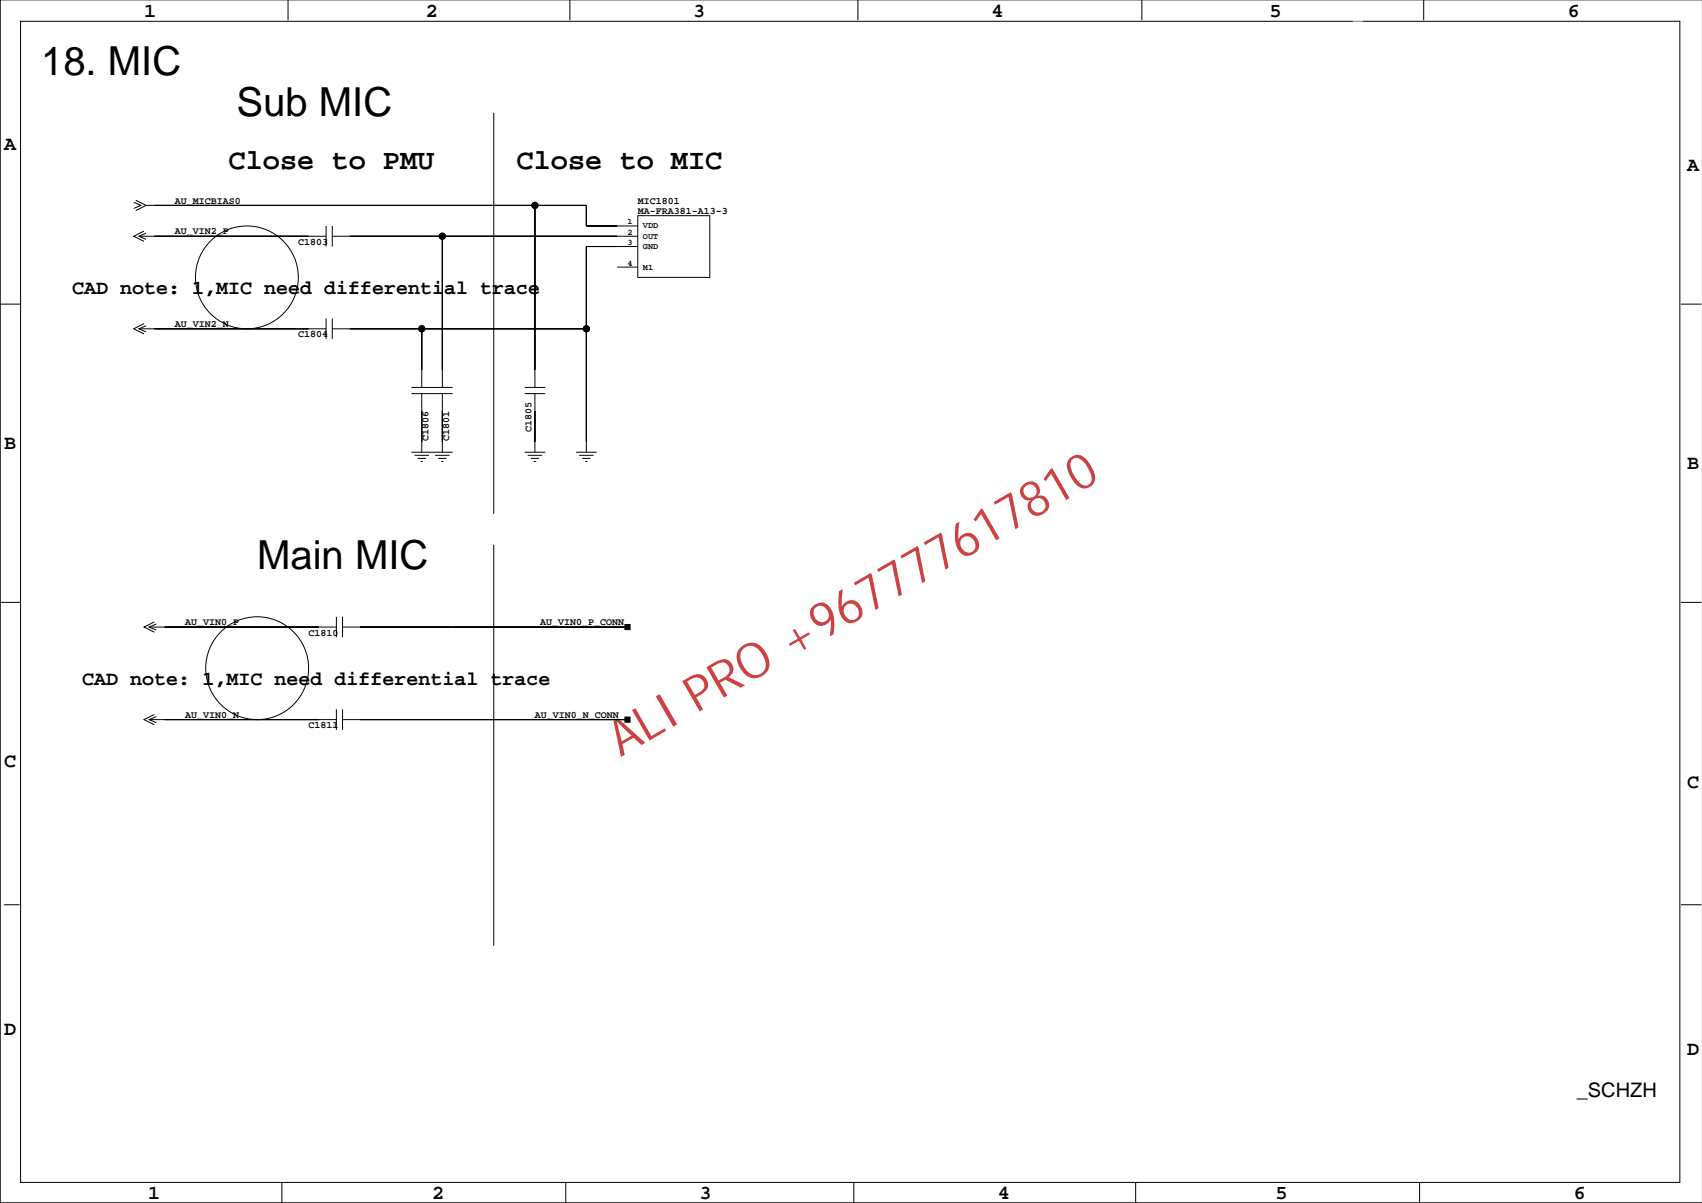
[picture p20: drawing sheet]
<svg xmlns="http://www.w3.org/2000/svg" width="420mm" height="297mm" viewBox="0 0 420 297" stroke-linecap="round" stroke-linejoin="round" font-family="sans-serif">
<defs><g id="words">
<text font-size="12.2" fill="#bf0000" x="153.2" y="187" transform="rotate(-30 153.2 187)">ALI PRO +967777617810</text>
<g font-size="9.9">
<text x="10.2" y="18.5">18. MIC</text>
<text x="58.4" y="28.6">Sub MIC</text>
<text x="63.5" y="140.4">Main MIC</text>
</g>
<g font-size="7.1">
<text x="56.4" y="41.7">Close to PMU</text>
<text x="127.5" y="41.7">Close to MIC</text>
</g>
<g font-size="4.9">
<text x="35.6" y="4.1">1</text>
<text x="105.1" y="4.1">2</text>
<text x="171.2" y="4.1">3</text>
<text x="244.8" y="4.1">4</text>
<text x="313.4" y="4.1">5</text>
<text x="387" y="4.1">6</text>
<text x="1" y="37.1">A</text>
<text x="416.5" y="42.2">A</text>
<text x="17.8" y="72.7">CAD note: 1,MIC need differential trace</text>
<text x="1" y="110.8">B</text>
<text x="416.5" y="115.9">B</text>
<text x="20.3" y="169.2">CAD note: 1,MIC need differential trace</text>
<text x="1" y="189.5">C</text>
<text x="416.5" y="194.6">C</text>
<text x="1" y="255.5">D</text>
<text x="416.5" y="260.6">D</text>
<text x="389.3" y="270.9">_SCHZH</text>
<text x="36.6" y="296.2">1</text>
<text x="106.7" y="296.2">2</text>
<text x="172.7" y="296.2">3</text>
<text x="246.3" y="296.2">4</text>
<text x="314.9" y="296.2">5</text>
<text x="388.5" y="296.2">6</text>
</g>
<g font-size="2.5">
<text x="43.2" y="50.3">AU_MICBIAS0</text>
<text x="157.4" y="50.3">MIC1801</text>
<text x="157.4" y="52.8">MA-FRA381-A13-3</text>
<text x="43.2" y="57.9">AU_VIN2_P</text>
<text x="73.6" y="60.4">C1803</text>
<text x="43.2" y="80.7">AU_VIN2_N</text>
<text x="73.6" y="83.3">C1804</text>
<text x="131.2" y="106.6" transform="rotate(-90 131.2 106.6)">C1805</text>
<text x="105.8" y="108.9" transform="rotate(-90 105.8 108.9)">C1806</text>
<text x="110.9" y="108.9" transform="rotate(-90 110.9 108.9)">C1801</text>
<text x="45.7" y="154.4">AU_VIN0_P</text>
<text x="133.3" y="154.4">AU_VIN0_P_CONN</text>
<text x="76.2" y="156.9">C1810</text>
<text x="45.7" y="177.2">AU_VIN0_N</text>
<text x="76.2" y="179.8">C1811</text>
<text x="132.1" y="177.2">AU_VIN0_N_CONN</text>
</g>
<g font-size="2.1">
<text x="154.9" y="58">2</text>
<text x="154.9" y="55.4">1</text>
<text x="158.7" y="56.4">VDD</text>
<text x="158.7" y="58.9">OUT</text>
<text x="154.9" y="65.6">4</text>
<text x="154.9" y="60.5">3</text>
<text x="158.7" y="61.5">GND</text>
<text x="158.7" y="66.5">M1</text>
</g>
</g></defs>
<g fill="none" stroke="#000" stroke-width=".25">
<path d="M0 -.1v297.1h420.2M71.1 -.1v5.1M140.7 -.1v5.1M211.8 -.1v5.1M281.9 -.1v5.1M351.5 -.1v5.1M5.1 5.3h409.6v286.7h-409.6zM121.9 27.9v99M33 50l1.8 .7-1.8 .8M33.5 49.4l2.6 1.3-2.6 1.3M34.3 58.3h46.2M35.6 57.1l-2.6 1.2 2.6 1.3"/>
<path d="M36.1 57.6l-1.8 .7 1.8 .8M36.1 50.7h108.6v5.1h12.7M80.5 55.8v5.1M82 58.3h75.4M82 55.8v5.1M109.2 58.3v37.4M132.1 50.7v45M157.4 53.3h17.8v15.2h-17.8zM0 75.1h5.1M35.6 79.9l-2.6 1.3 2.6 1.3M80.5 78.6v5.1M82 78.6v5.1"/>
<path d="M152.4 66h5M157.4 60.9h-12.7v50.8M414.9 75.1h5.1M34.3 81.2h46.2M36.1 80.4l-1.8 .8 1.8 .7M82 81.2h62.7M101.6 97.2h10.1M101.6 95.7h10.1M104.1 81.2v14.5M104.1 97.2v14.5M109.2 97.2v14.5M129.5 97.2h5.1"/>
<path d="M129.5 95.7h5.1M132.1 97.2v14.5M101.6 111.7h10.1M102.3 112.4h3.6M103.1 113.2h2M103.9 113.9h.5M107.4 112.4h3.6M108.2 113.2h2M108.9 113.9h.5M129.5 111.7h5.1M130.3 112.4h3.5M131 113.2h2.1"/>
<path d="M131.8 113.9h.5M142.2 111.7h5.1M143 112.4h3.5M143.7 113.2h2.1M144.5 113.9h.5M121.9 134.5v99.1M0 148.7h5.1M36.8 154.8h46.2M38.1 153.6l-2.5 1.2 2.5 1.3M38.6 154.1l-1.8 .7 1.8 .8M83 152.3v5.1M84.6 154.8h70.3"/>
<path d="M84.6 152.3v5.1M414.9 148.7h5.1M36.8 177.7h46.2M38.1 176.4l-2.5 1.3 2.5 1.3M38.6 176.9l-1.8 .8 1.8 .7M83 175.1v5.1M84.6 177.7h70.3M84.6 175.1v5.1M1 223.4h3.8M414.9 223.4h5.1M69.6 292v5M139.7 292v5"/>
<path d="M210.8 292v5M280.4 292v5M350.4 292v5"/>
<circle cx="109.2" cy="58.3" r=".76"/>
<circle cx="132" cy="50.7" r=".76"/>
<circle cx="60.9" cy="68.5" r="12.7"/>
<circle cx="104.1" cy="81.2" r=".76"/>
<circle cx="144.7" cy="81.2" r=".76"/>
<circle cx="63.5" cy="165" r="12.7"/>
</g>
<g fill="#000" stroke="#000" stroke-width=".25">
<path d="M38.1 58.3h38.1z" fill-rule="evenodd"/>
<path d="M86.3 58.3h17.8z" fill-rule="evenodd"/>
<path d="M104.1 58.3h5.1z" fill-rule="evenodd"/>
<path d="M109.2 58.3v33z" fill-rule="evenodd"/>
<path d="M38.1 50.7h94z" fill-rule="evenodd"/>
<path d="M132.1 50.7v40.6z" fill-rule="evenodd"/>
<path d="M132.1 50.7h5z" fill-rule="evenodd"/>
<path d="M137.1 50.7h7.6z" fill-rule="evenodd"/>
<path d="M144.7 50.7v5.1z" fill-rule="evenodd"/>
<path d="M144.7 55.8h7.7z" fill-rule="evenodd"/>
<path d="M109.2 58.3h43.2z" fill-rule="evenodd"/>
<path d="M144.7 60.9v20.3z" fill-rule="evenodd"/>
<path d="M144.7 60.9h7.7z" fill-rule="evenodd"/>
<path d="M38.1 81.2h38.1z" fill-rule="evenodd"/>
<path d="M86.3 81.2h17.8z" fill-rule="evenodd"/>
<path d="M104.1 81.2v10.1z" fill-rule="evenodd"/>
<path d="M144.7 81.2v27.9z" fill-rule="evenodd"/>
<path d="M104.1 81.2h40.6z" fill-rule="evenodd"/>
<path d="M104.1 101.5v7.6z" fill-rule="evenodd"/>
<path d="M109.2 101.5v7.6z" fill-rule="evenodd"/>
<path d="M132.1 101.5v7.6z" fill-rule="evenodd"/>
<path d="M40.6 154.8h38.1z" fill-rule="evenodd"/>
<path d="M88.9 154.8h17.8z" fill-rule="evenodd"/>
<path d="M106.7 154.8h5z" fill-rule="evenodd"/>
<path d="M154.3 154.2h1.2v1.3h-1.2z" fill-rule="evenodd"/>
<path d="M111.7 154.8h43.2z" fill-rule="evenodd"/>
<path d="M40.6 177.7h38.1z" fill-rule="evenodd"/>
<path d="M88.9 177.7h17.8z" fill-rule="evenodd"/>
<path d="M154.3 177.1h1.2v1.2h-1.2z" fill-rule="evenodd"/>
<path d="M106.7 177.7h48.2z" fill-rule="evenodd"/>
<circle cx="109.2" cy="58.3" r=".76"/>
<circle cx="132" cy="50.7" r=".76"/>
<circle cx="104.1" cy="81.2" r=".76"/>
<circle cx="144.7" cy="81.2" r=".76"/>
</g>
<path d="M334 3.4h2.4v30.3h-2.4z" fill="#fff"/>
<use href="#words"/>
</svg>
